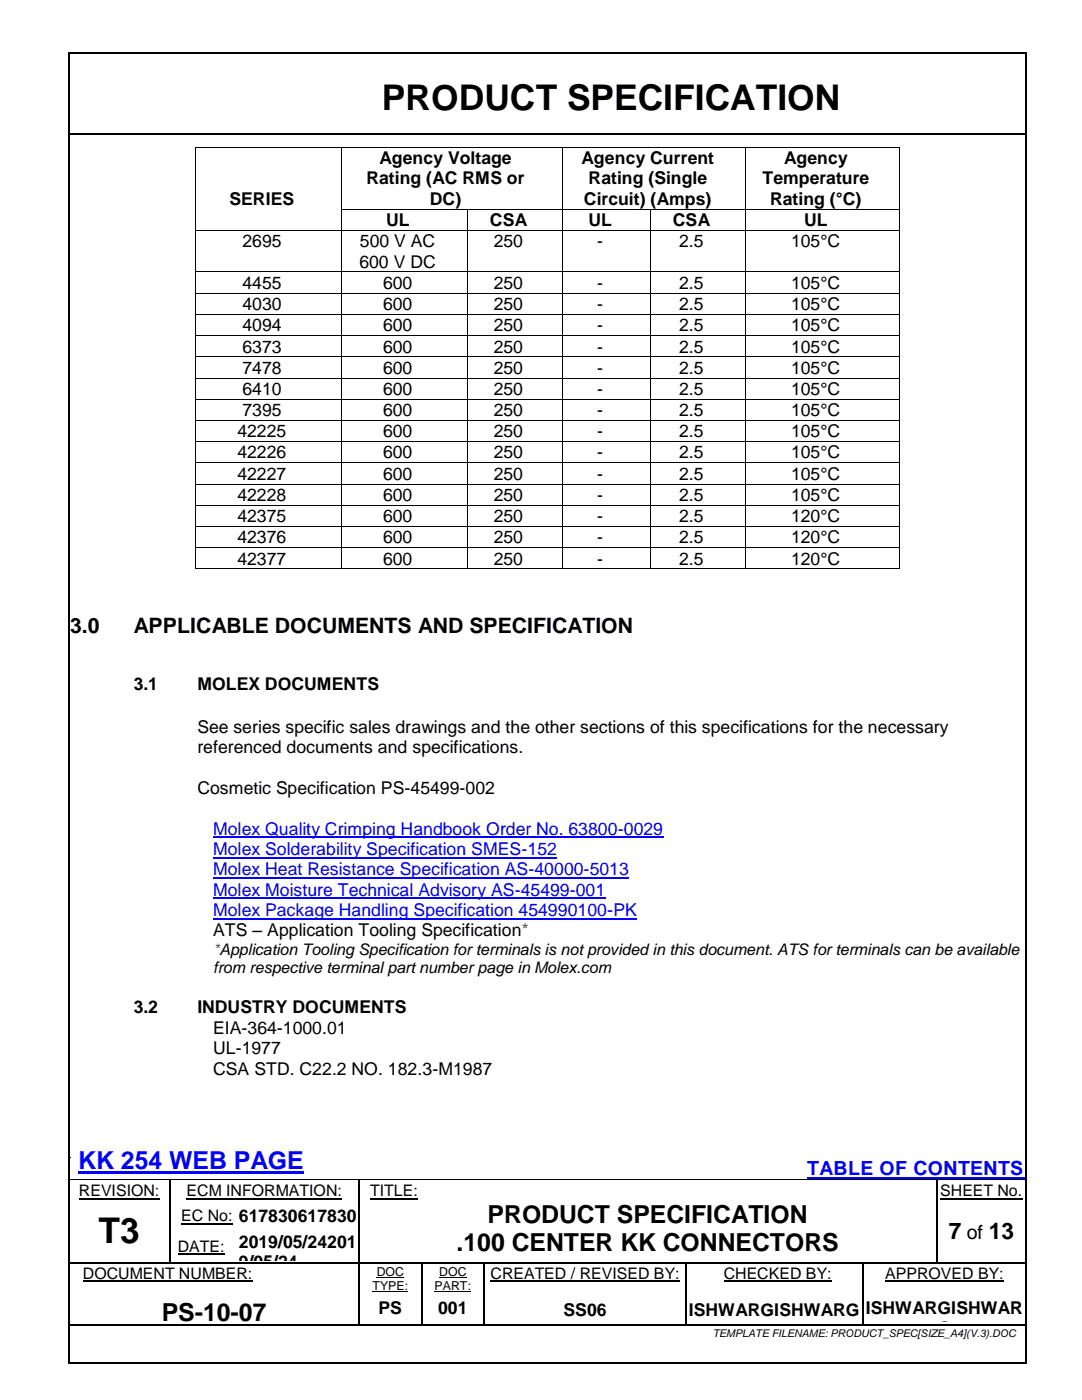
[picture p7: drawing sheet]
<svg xmlns="http://www.w3.org/2000/svg" width="216mm" height="279mm" viewBox="0 0 216 279" stroke-linecap="round" stroke-linejoin="round" font-family="sans-serif">
<defs><g id="words">
<g font-size="7.1">
<text x="76.2" y="22">PRODUCT SPECIFICATION</text>
<text x="19.6" y="248.1">T3</text>
</g>
<text font-size="5" fill="#00f" x="15.6" y="233.3">KK 254 WEB PAGE</text>
<g font-size="5">
<text x="97.3" y="244">PRODUCT SPECIFICATION</text>
<text x="91.1" y="249.7">.100 CENTER KK CONNECTORS</text>
<text x="32.3" y="263.6">PS-10-07</text>
</g>
<g font-size="4.6">
<text x="189.3" y="247.3">7</text>
<text x="197.3" y="247.3">13</text>
</g>
<g font-size="4.2">
<text x="14" y="126.3">3.0</text>
<text x="26.7" y="126.3">APPLICABLE DOCUMENTS AND SPECIFICATION</text>
</g>
<text font-size="3.9" fill="#00f" x="161.1" y="234.6">TABLE OF CONTENTS</text>
<text font-size="3.9" x="192.9" y="247.3">of</text>
<g font-size="3.5">
<text x="75.7" y="32.7">Agency Voltage</text>
<text x="116.1" y="32.7">Agency Current</text>
<text x="156.4" y="32.7">Agency</text>
<text x="45.8" y="40.9">SERIES</text>
<text x="73.1" y="36.8">Rating (AC RMS or</text>
<text x="85.8" y="40.9">DC)</text>
<text x="116.5" y="40.9">Circuit) (Amps)</text>
<text x="117.5" y="36.8">Rating (Single</text>
<text x="152.1" y="36.8">Temperature</text>
<text x="153.7" y="40.9">Rating (°C)</text>
<text x="77" y="45.1">UL</text>
<text x="97.8" y="45.1">CSA</text>
<text x="117.4" y="45.1">UL</text>
<text x="134.3" y="45.1">CSA</text>
<text x="160.4" y="45.1">UL</text>
<text x="48.4" y="49.4">2695</text>
<text x="71.7" y="53.4">600 V DC</text>
<text x="71.8" y="49.4">500 V AC</text>
<text x="98.5" y="49.4">250</text>
<text x="119.2" y="49.4">-</text>
<text x="135.5" y="49.4">2.5</text>
<text x="157.8" y="49.4">105°C</text>
<text x="48.4" y="57.7">4455</text>
<text x="76.4" y="57.7">600</text>
<text x="98.5" y="57.7">250</text>
<text x="119.2" y="57.7">-</text>
<text x="135.5" y="57.7">2.5</text>
<text x="157.8" y="57.7">105°C</text>
<text x="48.4" y="61.9">4030</text>
<text x="76.4" y="61.9">600</text>
<text x="98.5" y="61.9">250</text>
<text x="119.2" y="61.9">-</text>
<text x="135.5" y="61.9">2.5</text>
<text x="157.8" y="61.9">105°C</text>
<text x="48.4" y="66.1">4094</text>
<text x="48.4" y="70.4">6373</text>
<text x="76.4" y="66.1">600</text>
<text x="76.4" y="70.4">600</text>
<text x="98.5" y="66.1">250</text>
<text x="98.5" y="70.4">250</text>
<text x="119.2" y="66.1">-</text>
<text x="119.2" y="70.4">-</text>
<text x="135.5" y="66.1">2.5</text>
<text x="135.5" y="70.4">2.5</text>
<text x="157.8" y="66.1">105°C</text>
<text x="157.8" y="70.4">105°C</text>
<text x="48.4" y="74.6">7478</text>
<text x="76.4" y="74.6">600</text>
<text x="98.5" y="74.6">250</text>
<text x="119.2" y="74.6">-</text>
<text x="135.5" y="74.6">2.5</text>
<text x="157.8" y="74.6">105°C</text>
<text x="48.4" y="78.8">6410</text>
<text x="48.4" y="83">7395</text>
<text x="76.4" y="78.8">600</text>
<text x="76.4" y="83">600</text>
<text x="98.5" y="78.8">250</text>
<text x="98.5" y="83">250</text>
<text x="119.2" y="78.8">-</text>
<text x="119.2" y="83">-</text>
<text x="135.5" y="78.8">2.5</text>
<text x="135.5" y="83">2.5</text>
<text x="157.8" y="78.8">105°C</text>
<text x="157.8" y="83">105°C</text>
<text x="47.4" y="87.3">42225</text>
<text x="76.4" y="87.3">600</text>
<text x="98.5" y="87.3">250</text>
<text x="119.2" y="87.3">-</text>
<text x="135.5" y="87.3">2.5</text>
<text x="157.8" y="87.3">105°C</text>
<text x="47.4" y="91.5">42226</text>
<text x="47.4" y="95.7">42227</text>
<text x="76.4" y="91.5">600</text>
<text x="76.4" y="95.7">600</text>
<text x="98.5" y="91.5">250</text>
<text x="98.5" y="95.7">250</text>
<text x="119.2" y="91.5">-</text>
<text x="119.2" y="95.7">-</text>
<text x="135.5" y="91.5">2.5</text>
<text x="135.5" y="95.7">2.5</text>
<text x="157.8" y="91.5">105°C</text>
<text x="157.8" y="95.7">105°C</text>
<text x="47.4" y="100">42228</text>
<text x="76.4" y="100">600</text>
<text x="98.5" y="100">250</text>
<text x="119.2" y="100">-</text>
<text x="135.5" y="100">2.5</text>
<text x="157.8" y="100">105°C</text>
<text x="47.4" y="104.2">42375</text>
<text x="76.4" y="104.2">600</text>
<text x="98.5" y="104.2">250</text>
<text x="119.2" y="104.2">-</text>
<text x="135.5" y="104.2">2.5</text>
<text x="157.8" y="104.2">120°C</text>
<text x="47.4" y="108.4">42376</text>
<text x="47.4" y="112.7">42377</text>
<text x="76.4" y="108.4">600</text>
<text x="76.4" y="112.7">600</text>
<text x="98.5" y="108.4">250</text>
<text x="98.5" y="112.7">250</text>
<text x="119.2" y="108.4">-</text>
<text x="119.2" y="112.7">-</text>
<text x="135.5" y="108.4">2.5</text>
<text x="135.5" y="112.7">2.5</text>
<text x="157.8" y="108.4">120°C</text>
<text x="157.8" y="112.7">120°C</text>
<text x="26.7" y="137.7">3.1</text>
<text x="39.4" y="137.7">MOLEX DOCUMENTS</text>
<text x="39.4" y="146.3">See series specific sales drawings and the other sections of this specifications for the necessary</text>
<text x="39.4" y="150.4">referenced documents and specifications.</text>
<text x="39.4" y="158.5">Cosmetic Specification PS-45499-002</text>
<text x="42.6" y="186.9">ATS – Application Tooling Specification*</text>
<text x="26.7" y="202.3">3.2</text>
<text x="39.4" y="202.3">INDUSTRY DOCUMENTS</text>
<text x="42.6" y="206.4">EIA-364-1000.01</text>
<text x="42.6" y="210.4">UL-1977</text>
<text x="42.6" y="214.5">CSA STD. C22.2 NO. 182.3-M1987</text>
<text x="47.7" y="249">2019/05/24201</text>
<text x="47.7" y="253.1">9/05/24</text>
<text x="75.5" y="262.2">PS</text>
<text x="87.4" y="262.2">001</text>
<text x="112.5" y="262.5">SS06</text>
<text x="137.5" y="262.5">ISHWARGISHWARG</text>
<text x="172.8" y="262.2">ISHWARGISHWAR</text>
<text x="187.1" y="266.3">G</text>
</g>
<g font-size="3.5" fill="#00f">
<text x="42.6" y="166.6">Molex Quality Crimping Handbook Order No. 63800-0029</text>
<text x="42.6" y="170.6">Molex Solderability Specification SMES-152</text>
<text x="42.6" y="174.7">Molex Heat Resistance Specification AS-40000-5013</text>
<text x="42.6" y="178.8">Molex Moisture Technical Advisory AS-45499-001</text>
<text x="42.6" y="182.8">Molex Package Handling Specification 454990100-PK</text>
</g>
<text font-size="3.2" fill="#f00" x="42.6" y="190.6">*Application Tooling Specification for terminals is not provided in this document. ATS for terminals can be available</text>
<g font-size="3.2">
<text x="42.6" y="194.3">from respective terminal part number page in Molex.com</text>
<text x="15.7" y="238.8">REVISION:</text>
<text x="37.2" y="238.8">ECM INFORMATION:</text>
<text x="73.9" y="238.8">TITLE:</text>
<text x="187.6" y="238.8">SHEET No.</text>
<text x="36.2" y="243.7">EC No: 617830617830</text>
<text x="35.5" y="249.8">DATE:</text>
<text x="16.6" y="255.3">DOCUMENT NUMBER:</text>
<text x="97.9" y="255.3">CREATED / REVISED BY:</text>
<text x="144.4" y="255.3">CHECKED BY:</text>
<text x="176.6" y="255.3">APPROVED BY:</text>
</g>
<g font-size="2.5">
<text x="74.3" y="257.5">TYPE:</text>
<text x="75.2" y="254.6">DOC</text>
<text x="86.7" y="257.5">PART:</text>
<text x="87.6" y="254.6">DOC</text>
</g>
<text font-size="2.1" x="142.2" y="266.9">TEMPLATE FILENAME: PRODUCT_SPEC[SIZE_A4](V.3).DOC</text>
</g></defs>
<g fill="#000">
<path d="M14 26.5h.3v.4h-.3z" fill-rule="evenodd"/>
<path d="M14 26.5h.3v.4h-.3z" fill-rule="evenodd"/>
<path d="M203.9 26.5h.3v.4h-.3z" fill-rule="evenodd"/>
<path d="M203.9 26.5h.3v.4h-.3z" fill-rule="evenodd"/>
</g>
<path d="M14.3 26.7h190.2" fill="none" stroke="#000" stroke-width=".34"/>
<path d="M15.6 233.8h45v.5h-45z" fill-rule="evenodd" fill="#00f"/>
<path d="M161.1 235.2h43.3" fill="none" stroke="#00f" stroke-width=".38"/>
<g fill="#000">
<path d="M13.6 10.3h.4v.4h-.4z" fill-rule="evenodd"/>
<path d="M13.6 10.3h.4v.4h-.4z" fill-rule="evenodd"/>
<path d="M204.5 10.3h.3v.4h-.3z" fill-rule="evenodd"/>
<path d="M204.5 10.3h.3v.4h-.3z" fill-rule="evenodd"/>
<path d="M39 29.3h.2v.2h-.2z" fill-rule="evenodd"/>
<path d="M39 29.3h.2v.2h-.2z" fill-rule="evenodd"/>
<path d="M68 29.3h.2v.2h-.2z" fill-rule="evenodd"/>
<path d="M112.2 29.3h.2v.2h-.2z" fill-rule="evenodd"/>
<path d="M148.7 29.3h.2v.2h-.2z" fill-rule="evenodd"/>
<path d="M179.3 29.3h.2v.2h-.2z" fill-rule="evenodd"/>
<path d="M179.3 29.3h.2v.2h-.2z" fill-rule="evenodd"/>
<path d="M39 41.7h.2v.2h-.2z" fill-rule="evenodd"/>
<path d="M39 45.9h.2v.2h-.2z" fill-rule="evenodd"/>
<path d="M39 54.2h.2v.2h-.2z" fill-rule="evenodd"/>
<path d="M39 58.4h.2v.2h-.2z" fill-rule="evenodd"/>
<path d="M68 41.7h.2v.2h-.2z" fill-rule="evenodd"/>
<path d="M68 45.9h.2v.2h-.2z" fill-rule="evenodd"/>
<path d="M68 54.2h.2v.2h-.2z" fill-rule="evenodd"/>
<path d="M68 58.4h.2v.2h-.2z" fill-rule="evenodd"/>
<path d="M93.2 41.7h.1v.2h-.1z" fill-rule="evenodd"/>
<path d="M93.2 45.9h.1v.2h-.1z" fill-rule="evenodd"/>
<path d="M93.2 54.2h.1v.2h-.1z" fill-rule="evenodd"/>
<path d="M93.2 58.4h.1v.2h-.1z" fill-rule="evenodd"/>
<path d="M112.2 41.7h.2v.2h-.2z" fill-rule="evenodd"/>
<path d="M112.2 45.9h.2v.2h-.2z" fill-rule="evenodd"/>
<path d="M112.2 54.2h.2v.2h-.2z" fill-rule="evenodd"/>
<path d="M112.2 58.4h.2v.2h-.2z" fill-rule="evenodd"/>
<path d="M129.6 41.7h.2v.2h-.2z" fill-rule="evenodd"/>
<path d="M129.6 45.9h.2v.2h-.2z" fill-rule="evenodd"/>
<path d="M129.6 54.2h.2v.2h-.2z" fill-rule="evenodd"/>
<path d="M129.6 58.4h.2v.2h-.2z" fill-rule="evenodd"/>
<path d="M148.7 41.7h.2v.2h-.2z" fill-rule="evenodd"/>
<path d="M148.7 45.9h.2v.2h-.2z" fill-rule="evenodd"/>
<path d="M148.7 54.2h.2v.2h-.2z" fill-rule="evenodd"/>
<path d="M148.7 58.4h.2v.2h-.2z" fill-rule="evenodd"/>
<path d="M179.3 41.7h.2v.2h-.2z" fill-rule="evenodd"/>
<path d="M179.3 45.9h.2v.2h-.2z" fill-rule="evenodd"/>
<path d="M179.3 54.2h.2v.2h-.2z" fill-rule="evenodd"/>
<path d="M179.3 58.4h.2v.2h-.2z" fill-rule="evenodd"/>
<path d="M39 62.7h.2v.1h-.2z" fill-rule="evenodd"/>
<path d="M39 66.9h.2v.2h-.2z" fill-rule="evenodd"/>
<path d="M39 71.1h.2v.2h-.2z" fill-rule="evenodd"/>
<path d="M39 75.4h.2v.1h-.2z" fill-rule="evenodd"/>
<path d="M39 79.6h.2v.2h-.2z" fill-rule="evenodd"/>
<path d="M68 62.7h.2v.1h-.2z" fill-rule="evenodd"/>
<path d="M68 66.9h.2v.2h-.2z" fill-rule="evenodd"/>
<path d="M68 71.1h.2v.2h-.2z" fill-rule="evenodd"/>
<path d="M68 75.4h.2v.1h-.2z" fill-rule="evenodd"/>
<path d="M68 79.6h.2v.2h-.2z" fill-rule="evenodd"/>
<path d="M93.2 62.7h.1v.1h-.1z" fill-rule="evenodd"/>
<path d="M93.2 66.9h.1v.2h-.1z" fill-rule="evenodd"/>
<path d="M93.2 71.1h.1v.2h-.1z" fill-rule="evenodd"/>
<path d="M93.2 75.4h.1v.1h-.1z" fill-rule="evenodd"/>
<path d="M93.2 79.6h.1v.2h-.1z" fill-rule="evenodd"/>
<path d="M112.2 62.7h.2v.1h-.2z" fill-rule="evenodd"/>
<path d="M112.2 66.9h.2v.2h-.2z" fill-rule="evenodd"/>
<path d="M112.2 71.1h.2v.2h-.2z" fill-rule="evenodd"/>
<path d="M112.2 75.4h.2v.1h-.2z" fill-rule="evenodd"/>
<path d="M112.2 79.6h.2v.2h-.2z" fill-rule="evenodd"/>
<path d="M129.6 62.7h.2v.1h-.2z" fill-rule="evenodd"/>
<path d="M129.6 66.9h.2v.2h-.2z" fill-rule="evenodd"/>
<path d="M129.6 71.1h.2v.2h-.2z" fill-rule="evenodd"/>
<path d="M129.6 75.4h.2v.1h-.2z" fill-rule="evenodd"/>
<path d="M129.6 79.6h.2v.2h-.2z" fill-rule="evenodd"/>
<path d="M148.7 62.7h.2v.1h-.2z" fill-rule="evenodd"/>
<path d="M148.7 66.9h.2v.2h-.2z" fill-rule="evenodd"/>
<path d="M148.7 71.1h.2v.2h-.2z" fill-rule="evenodd"/>
<path d="M148.7 75.4h.2v.1h-.2z" fill-rule="evenodd"/>
<path d="M148.7 79.6h.2v.2h-.2z" fill-rule="evenodd"/>
<path d="M179.3 62.7h.2v.1h-.2z" fill-rule="evenodd"/>
<path d="M179.3 66.9h.2v.2h-.2z" fill-rule="evenodd"/>
<path d="M179.3 71.1h.2v.2h-.2z" fill-rule="evenodd"/>
<path d="M179.3 75.4h.2v.1h-.2z" fill-rule="evenodd"/>
<path d="M179.3 79.6h.2v.2h-.2z" fill-rule="evenodd"/>
<path d="M39 83.8h.2v.2h-.2z" fill-rule="evenodd"/>
<path d="M39 88.1h.2v.1h-.2z" fill-rule="evenodd"/>
<path d="M39 92.3h.2v.2h-.2z" fill-rule="evenodd"/>
<path d="M39 96.5h.2v.2h-.2z" fill-rule="evenodd"/>
<path d="M68 83.8h.2v.2h-.2z" fill-rule="evenodd"/>
<path d="M68 88.1h.2v.1h-.2z" fill-rule="evenodd"/>
<path d="M68 92.3h.2v.2h-.2z" fill-rule="evenodd"/>
<path d="M68 96.5h.2v.2h-.2z" fill-rule="evenodd"/>
<path d="M93.2 83.8h.1v.2h-.1z" fill-rule="evenodd"/>
<path d="M93.2 88.1h.1v.1h-.1z" fill-rule="evenodd"/>
<path d="M93.2 92.3h.1v.2h-.1z" fill-rule="evenodd"/>
<path d="M93.2 96.5h.1v.2h-.1z" fill-rule="evenodd"/>
<path d="M112.2 83.8h.2v.2h-.2z" fill-rule="evenodd"/>
<path d="M112.2 88.1h.2v.1h-.2z" fill-rule="evenodd"/>
<path d="M112.2 92.3h.2v.2h-.2z" fill-rule="evenodd"/>
<path d="M112.2 96.5h.2v.2h-.2z" fill-rule="evenodd"/>
<path d="M129.6 83.8h.2v.2h-.2z" fill-rule="evenodd"/>
<path d="M129.6 88.1h.2v.1h-.2z" fill-rule="evenodd"/>
<path d="M129.6 92.3h.2v.2h-.2z" fill-rule="evenodd"/>
<path d="M129.6 96.5h.2v.2h-.2z" fill-rule="evenodd"/>
<path d="M148.7 83.8h.2v.2h-.2z" fill-rule="evenodd"/>
<path d="M148.7 88.1h.2v.1h-.2z" fill-rule="evenodd"/>
<path d="M148.7 92.3h.2v.2h-.2z" fill-rule="evenodd"/>
<path d="M148.7 96.5h.2v.2h-.2z" fill-rule="evenodd"/>
<path d="M179.3 83.8h.2v.2h-.2z" fill-rule="evenodd"/>
<path d="M179.3 88.1h.2v.1h-.2z" fill-rule="evenodd"/>
<path d="M179.3 92.3h.2v.2h-.2z" fill-rule="evenodd"/>
<path d="M179.3 96.5h.2v.2h-.2z" fill-rule="evenodd"/>
<path d="M39 100.8h.2v.1h-.2z" fill-rule="evenodd"/>
<path d="M39 105h.2v.2h-.2z" fill-rule="evenodd"/>
<path d="M39 109.2h.2v.2h-.2z" fill-rule="evenodd"/>
<path d="M39 113.5h.2v.1h-.2z" fill-rule="evenodd"/>
<path d="M39 113.5h.2v.1h-.2z" fill-rule="evenodd"/>
<path d="M68 100.8h.2v.1h-.2z" fill-rule="evenodd"/>
<path d="M68 105h.2v.2h-.2z" fill-rule="evenodd"/>
<path d="M68 109.2h.2v.2h-.2z" fill-rule="evenodd"/>
<path d="M68 113.5h.2v.1h-.2z" fill-rule="evenodd"/>
<path d="M93.2 100.8h.1v.1h-.1z" fill-rule="evenodd"/>
<path d="M93.2 105h.1v.2h-.1z" fill-rule="evenodd"/>
<path d="M93.2 109.2h.1v.2h-.1z" fill-rule="evenodd"/>
<path d="M93.2 113.5h.1v.1h-.1z" fill-rule="evenodd"/>
<path d="M112.2 100.8h.2v.1h-.2z" fill-rule="evenodd"/>
<path d="M112.2 105h.2v.2h-.2z" fill-rule="evenodd"/>
<path d="M112.2 109.2h.2v.2h-.2z" fill-rule="evenodd"/>
<path d="M112.2 113.5h.2v.1h-.2z" fill-rule="evenodd"/>
<path d="M129.6 100.8h.2v.1h-.2z" fill-rule="evenodd"/>
<path d="M129.6 105h.2v.2h-.2z" fill-rule="evenodd"/>
<path d="M129.6 109.2h.2v.2h-.2z" fill-rule="evenodd"/>
<path d="M129.6 113.5h.2v.1h-.2z" fill-rule="evenodd"/>
<path d="M148.7 100.8h.2v.1h-.2z" fill-rule="evenodd"/>
<path d="M148.7 105h.2v.2h-.2z" fill-rule="evenodd"/>
<path d="M148.7 109.2h.2v.2h-.2z" fill-rule="evenodd"/>
<path d="M148.7 113.5h.2v.1h-.2z" fill-rule="evenodd"/>
<path d="M179.3 100.8h.2v.1h-.2z" fill-rule="evenodd"/>
<path d="M179.3 105h.2v.2h-.2z" fill-rule="evenodd"/>
<path d="M179.3 109.2h.2v.2h-.2z" fill-rule="evenodd"/>
<path d="M179.3 113.5h.2v.1h-.2z" fill-rule="evenodd"/>
<path d="M179.3 113.5h.2v.1h-.2z" fill-rule="evenodd"/>
<path d="M14 230.8h.1v.2h-.1z" fill-rule="evenodd"/>
<path d="M14 235.4h.1v.1h-.1z" fill-rule="evenodd"/>
<path d="M14 235.4h.1v.1h-.1z" fill-rule="evenodd"/>
<path d="M33.7 235.5h.3v.3h-.3z" fill-rule="evenodd"/>
<path d="M33.7 235.4h.2v.1h-.2z" fill-rule="evenodd"/>
<path d="M33.7 239.5h.3v.2h-.3z" fill-rule="evenodd"/>
<path d="M71.6 235.5h.2v.3h-.2z" fill-rule="evenodd"/>
<path d="M71.6 235.4h.1v.1h-.1z" fill-rule="evenodd"/>
<path d="M71.6 239.5h.2v.2h-.2z" fill-rule="evenodd"/>
<path d="M110 235.4h.2v.1h-.2z" fill-rule="evenodd"/>
<path d="M186.8 235.5h.2v.3h-.2z" fill-rule="evenodd"/>
<path d="M186.8 235.4h.1v.1h-.1z" fill-rule="evenodd"/>
<path d="M186.8 239.5h.2v.2h-.2z" fill-rule="evenodd"/>
<path d="M33.7 245.5h.3v.3h-.3z" fill-rule="evenodd"/>
<path d="M33.7 251.8h.3v.3h-.3z" fill-rule="evenodd"/>
<path d="M46.4 251.8h.3v.3h-.3z" fill-rule="evenodd"/>
<path d="M71.6 245.5h.2v.3h-.2z" fill-rule="evenodd"/>
<path d="M71.6 251.8h.2v.5h-.2z" fill-rule="evenodd"/>
<path d="M71.6 258.5h.2v.5h-.2z" fill-rule="evenodd"/>
<path d="M84 252.1h.3v.2h-.3z" fill-rule="evenodd"/>
<path d="M84 251.8h.3v.3h-.3z" fill-rule="evenodd"/>
<path d="M84 258.5h.3v.5h-.3z" fill-rule="evenodd"/>
<path d="M96.5 252.1h.3v.2h-.3z" fill-rule="evenodd"/>
<path d="M96.5 251.8h.3v.3h-.3z" fill-rule="evenodd"/>
<path d="M96.5 258.5h.3v.5h-.3z" fill-rule="evenodd"/>
<path d="M136.8 252.1h.3v.2h-.3z" fill-rule="evenodd"/>
<path d="M136.8 251.8h.3v.3h-.3z" fill-rule="evenodd"/>
<path d="M136.8 258.5h.3v.5h-.3z" fill-rule="evenodd"/>
<path d="M172 252.1h.3v.2h-.3z" fill-rule="evenodd"/>
<path d="M172 251.8h.3v.3h-.3z" fill-rule="evenodd"/>
<path d="M172 258.5h.3v.5h-.3z" fill-rule="evenodd"/>
<path d="M186.8 245.5h.2v.3h-.2z" fill-rule="evenodd"/>
<path d="M186.8 251.8h.2v.3h-.2z" fill-rule="evenodd"/>
<path d="M13.6 271.8h.4v.4h-.4z" fill-rule="evenodd"/>
<path d="M13.6 271.8h.4v.4h-.4z" fill-rule="evenodd"/>
<path d="M26.4 264.2h.3v.4h-.3z" fill-rule="evenodd"/>
<path d="M38.9 264.2h.3v.4h-.3z" fill-rule="evenodd"/>
<path d="M71.6 264.2h.3v.4h-.3z" fill-rule="evenodd"/>
<path d="M84 264.2h.4v.4h-.4z" fill-rule="evenodd"/>
<path d="M96.5 264.2h.4v.4h-.4z" fill-rule="evenodd"/>
<path d="M136.8 264.2h.4v.4h-.4z" fill-rule="evenodd"/>
<path d="M172 264.2h.4v.4h-.4z" fill-rule="evenodd"/>
<path d="M204.5 271.8h.3v.4h-.3z" fill-rule="evenodd"/>
<path d="M204.5 271.8h.3v.4h-.3z" fill-rule="evenodd"/>
</g>
<path d="M15.7 239.2h16.1M37.2 239.2h31M73.9 239.2h9.5M187.6 239.2h16.4M16.6 255.7h33.8M35.5 250.2h9.3M36.2 244.2h10.2M97.9 255.7h37.8M144.4 255.7h21.5M176.6 255.7h23.7" fill="none" stroke="#000" stroke-width=".21"/>
<g fill="none" stroke="#000" stroke-width=".2">
<path d="M39.1 29.5v12.2M39.2 29.4h28.8M68.1 29.5v12.2M68.2 29.4h44M112.3 29.5v12.2M112.4 29.4h36.3M148.8 29.5v12.2M148.9 29.4h30.4M179.4 29.5v12.2M39.1 41.9v4M39.1 46.1v8.1M39.1 54.4v4"/>
<path d="M39.1 58.6v4.1M39.2 46h28.8M39.2 54.3h28.8M39.2 58.5h28.8M68.1 41.9v4M68.1 46.1v8.1M68.1 54.4v4M68.1 58.6v4.1M68.2 41.8h24.9M68.2 46h24.9M68.2 54.3h24.9M68.2 58.5h24.9"/>
<path d="M93.2 41.9v4M93.2 46.1v8.1M93.2 54.4v4M93.2 58.6v4.1M93.3 41.8h18.9M93.3 46h18.9M93.3 54.3h18.9M93.3 58.5h18.9M112.3 41.9v4M112.3 46.1v8.1M112.3 54.4v4M112.3 58.6v4.1"/>
<path d="M112.4 41.8h17.3M112.4 46h17.3M112.4 54.3h17.3M112.4 58.5h17.3M129.7 41.9v4M129.7 46.1v8.1M129.7 54.4v4M129.7 58.6v4.1M129.8 41.8h18.9M129.8 46h18.9M129.8 54.3h18.9M129.8 58.5h18.9"/>
<path d="M148.8 41.9v4M148.8 46.1v8.1M148.8 54.4v4M148.8 58.6v4.1M148.9 41.8h30.4M148.9 46h30.4M148.9 54.3h30.4M148.9 58.5h30.4M179.4 41.9v4M179.4 46.1v8.1M179.4 54.4v4M179.4 58.6v4.1"/>
<path d="M39.1 62.8v4.1M39.1 67.1v4M39.1 71.3v4.1M39.1 75.5v4.1M39.1 79.8v4M39.2 62.7h28.8M39.2 67h28.8M39.2 71.2h28.8M39.2 75.4h28.8M39.2 79.7h28.8M68.1 62.8v4.1M68.1 67.1v4"/>
<path d="M68.1 71.3v4.1M68.1 75.5v4.1M68.1 79.8v4M68.2 62.7h24.9M68.2 67h24.9M68.2 71.2h24.9M68.2 75.4h24.9M68.2 79.7h24.9M93.2 62.8v4.1M93.2 67.1v4M93.2 71.3v4.1M93.2 75.5v4.1"/>
<path d="M93.2 79.8v4M93.3 62.7h18.9M93.3 67h18.9M93.3 71.2h18.9M93.3 75.4h18.9M93.3 79.7h18.9M112.3 62.8v4.1M112.3 67.1v4M112.3 71.3v4.1M112.3 75.5v4.1M112.3 79.8v4M112.4 62.7h17.3"/>
<path d="M112.4 67h17.3M112.4 71.2h17.3M112.4 75.4h17.3M112.4 79.7h17.3M129.7 62.8v4.1M129.7 67.1v4M129.7 71.3v4.1M129.7 75.5v4.1M129.7 79.8v4M129.8 62.7h18.9M129.8 67h18.9M129.8 71.2h18.9"/>
<path d="M129.8 75.4h18.9M129.8 79.7h18.9M148.8 62.8v4.1M148.8 67.1v4M148.8 71.3v4.1M148.8 75.5v4.1M148.8 79.8v4M148.9 62.7h30.4M148.9 67h30.4M148.9 71.2h30.4M148.9 75.4h30.4M148.9 79.7h30.4"/>
<path d="M179.4 62.8v4.1M179.4 67.1v4M179.4 71.3v4.1M179.4 75.5v4.1M179.4 79.8v4M39.1 84v4.1M39.1 88.2v4.1M39.1 92.5v4M39.1 96.7v4.1M39.2 83.9h28.8M39.2 88.1h28.8M39.2 92.4h28.8"/>
<path d="M39.2 96.6h28.8M68.1 84v4.1M68.1 88.2v4.1M68.1 92.5v4M68.1 96.7v4.1M68.2 83.9h24.9M68.2 88.1h24.9M68.2 92.4h24.9M68.2 96.6h24.9M93.2 84v4.1M93.2 88.2v4.1M93.2 92.5v4"/>
<path d="M93.2 96.7v4.1M93.3 83.9h18.9M93.3 88.1h18.9M93.3 92.4h18.9M93.3 96.6h18.9M112.3 84v4.1M112.3 88.2v4.1M112.3 92.5v4M112.3 96.7v4.1M112.4 83.9h17.3M112.4 88.1h17.3M112.4 92.4h17.3"/>
<path d="M112.4 96.6h17.3M129.7 84v4.1M129.7 88.2v4.1M129.7 92.5v4M129.7 96.7v4.1M129.8 83.9h18.9M129.8 88.1h18.9M129.8 92.4h18.9M129.8 96.6h18.9M148.8 84v4.1M148.8 88.2v4.1M148.8 92.5v4"/>
<path d="M148.8 96.7v4.1M148.9 83.9h30.4M148.9 88.1h30.4M148.9 92.4h30.4M148.9 96.6h30.4M179.4 84v4.1M179.4 88.2v4.1M179.4 92.5v4M179.4 96.7v4.1M39.1 100.9v4.1M39.1 105.2v4M39.1 109.4v4.1"/>
<path d="M39.2 100.9h28.8M39.2 105.1h28.8M39.2 109.3h28.8M39.2 113.6h28.8M68.1 100.9v4.1M68.1 105.2v4M68.1 109.4v4.1M68.2 100.9h24.9M68.2 105.1h24.9M68.2 109.3h24.9M68.2 113.6h24.9M93.2 100.9v4.1"/>
<path d="M93.2 105.2v4M93.2 109.4v4.1M93.3 100.9h18.9M93.3 105.1h18.9M93.3 109.3h18.9M93.3 113.6h18.9M112.3 100.9v4.1M112.3 105.2v4M112.3 109.4v4.1M112.4 100.9h17.3M112.4 105.1h17.3M112.4 109.3h17.3"/>
<path d="M112.4 113.6h17.3M129.7 100.9v4.1M129.7 105.2v4M129.7 109.4v4.1M129.8 100.9h18.9M129.8 105.1h18.9M129.8 109.3h18.9M129.8 113.6h18.9M148.8 100.9v4.1M148.8 105.2v4M148.8 109.4v4.1M148.9 100.9h30.4"/>
<path d="M148.9 105.1h30.4M148.9 109.3h30.4M148.9 113.6h30.4M179.4 100.9v4.1M179.4 105.2v4M179.4 109.4v4.1M14.1 235.5h19.6M33.9 235.5h37.7M71.7 235.5h38.3M110.2 235.5h76.6M186.9 235.5h17.6M74.3 257.8h7.2"/>
<path d="M75.2 255h5.4M86.7 257.8h7.3M87.6 255h5.5"/>
</g>
<g fill="none" stroke="#000" stroke-width=".25">
<path d="M33.8 235.8v3.7M33.8 239.7v5.8M71.7 235.8v3.7M71.7 239.7v5.8M186.9 235.8v3.7M186.9 239.7v5.8M14 252h19.7M33.8 245.8v6M34 252h12.4M46.7 252h24.9M71.7 245.8v6M71.7 252.3v6.2"/>
<path d="M71.7 259v5.2M71.8 252h12.2M84.2 252.3v6.2M84.2 259v5.2M84.3 252h12.2M96.7 252.3v6.2M96.7 259v5.2M96.8 252h40M137 252.3v6.2M137 259v5.2M137.1 252h34.9M172.2 252.3v6.2"/>
<path d="M172.2 259v5.2M172.3 252h14.5M186.9 245.8v6M187 252h17.5"/>
</g>
<path d="M13.8 10.7v261.1M14 10.5h190.5M204.7 10.7v261.1M14 264.4h12.4M14 272h190.5M26.7 264.4h12.2M39.2 264.4h32.4M71.9 264.4h12.1M84.4 264.4h12.1M96.9 264.4h39.9M137.2 264.4h34.8M172.4 264.4h32.1" fill="none" stroke="#000" stroke-width=".34"/>
<path d="M42.6 167.1h89.8M42.6 171.1h68.5M42.6 175.2h82.9M42.6 179.3h78.2M42.6 183.3h84.5" fill="none" stroke="#00f" stroke-width=".25"/>
<use href="#words"/>
</svg>
